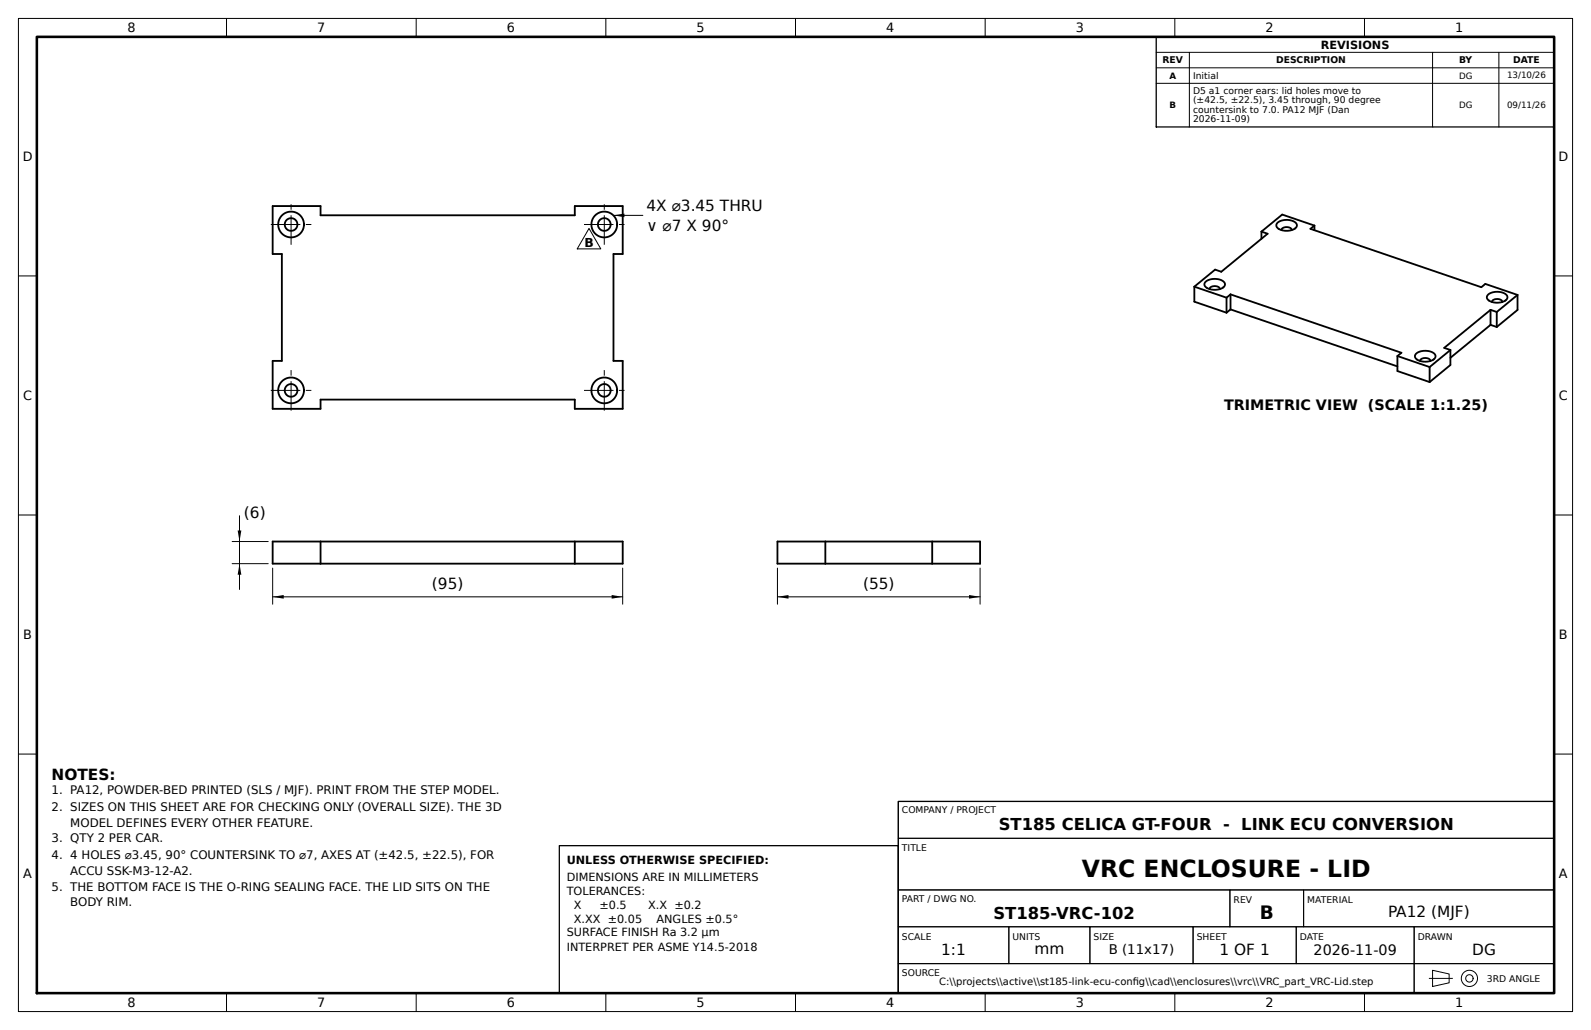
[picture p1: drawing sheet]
<svg xmlns="http://www.w3.org/2000/svg" width="432mm" height="279mm" viewBox="0 0 432 279" stroke-linecap="round" stroke-linejoin="round" font-family="sans-serif">
<defs><g id="words">
<text font-size="6.4" x="293.6" y="237.9">VRC ENCLOSURE - LID</text>
<text font-size="5" x="341.9" y="249.4">B</text>
<g font-size="4.4">
<text x="271.1" y="225.2">ST185 CELICA GT-FOUR - LINK ECU CONVERSION</text>
<text x="269.6" y="249.2">ST185-VRC-102</text>
</g>
<g font-size="4.2">
<text x="175.5" y="57.3">4X ⌀3.45 THRU</text>
<text x="175.5" y="62.5">∨ ⌀7 X 90°</text>
<text x="66.2" y="140.6">(6)</text>
<text x="117.2" y="159.8">(95)</text>
<text x="234.2" y="159.8">(55)</text>
<text x="14" y="211.5">NOTES:</text>
<text x="376.7" y="248.8">PA12 (MJF)</text>
<text x="255.5" y="259.1">1:1</text>
<text x="280.7" y="258.8">mm</text>
<text x="331" y="259.1">1 OF 1</text>
<text x="399.6" y="259.1">DG</text>
</g>
<g font-size="3.9">
<text x="332.2" y="111.3">TRIMETRIC VIEW (SCALE 1:1.25)</text>
<text x="356.5" y="259">2026-11-09</text>
</g>
<text font-size="3.6" x="300.9" y="258.7">B (11x17)</text>
<g font-size="3.5">
<text x="34.6" y="8.8">8</text>
<text x="86.1" y="8.8">7</text>
<text x="137.6" y="8.8">6</text>
<text x="189.1" y="8.7">5</text>
<text x="240.5" y="8.8">4</text>
<text x="292" y="8.8">3</text>
<text x="343.5" y="8.8">2</text>
<text x="395" y="8.8">1</text>
<text x="6.2" y="43.7">D</text>
<text x="423" y="43.7">D</text>
<text x="6.3" y="108.5">C</text>
<text x="423.1" y="108.5">C</text>
<text x="6.3" y="173.4">B</text>
<text x="423.1" y="173.4">B</text>
<text x="6.3" y="238.2">A</text>
<text x="423.1" y="238.2">A</text>
<text x="34.6" y="273.2">8</text>
<text x="86.1" y="273.2">7</text>
<text x="137.6" y="273.2">6</text>
<text x="189.1" y="273.1">5</text>
<text x="240.5" y="273.2">4</text>
<text x="292" y="273.2">3</text>
<text x="343.5" y="273.2">2</text>
<text x="395" y="273.2">1</text>
</g>
<text font-size="3.3" x="158.6" y="67.1">B</text>
<g font-size="3.2">
<text x="14" y="215.3">1. PA12, POWDER-BED PRINTED (SLS / MJF). PRINT FROM THE STEP MODEL.</text>
<text x="14" y="220.1">2. SIZES ON THIS SHEET ARE FOR CHECKING ONLY (OVERALL SIZE). THE 3D</text>
<text x="19.1" y="224.2">MODEL DEFINES EVERY OTHER FEATURE.</text>
<text x="14" y="228.4">3. QTY 2 PER CAR.</text>
<text x="14" y="233.1">4. 4 HOLES ⌀3.45, 90° COUNTERSINK TO ⌀7, AXES AT (±42.5, ±22.5), FOR</text>
<text x="19.1" y="237.3">ACCU SSK-M3-12-A2.</text>
<text x="14" y="241.6">5. THE BOTTOM FACE IS THE O-RING SEALING FACE. THE LID SITS ON THE</text>
<text x="19.1" y="245.6">BODY RIM.</text>
</g>
<g font-size="3.1">
<text x="358.5" y="13.2">REVISIONS</text>
<text x="153.8" y="234.4">UNLESS OTHERWISE SPECIFIED:</text>
<text x="153.8" y="238.9">DIMENSIONS ARE IN MILLIMETERS</text>
<text x="153.8" y="242.7">TOLERANCES:</text>
<text x="155.7" y="246.6">X</text>
<text x="155.7" y="250.4">X.XX ±0.05</text>
<text x="162.7" y="246.6">±0.5</text>
<text x="175.9" y="246.6">X.X ±0.2</text>
<text x="178.2" y="250.4">ANGLES ±0.5°</text>
<text x="153.8" y="253.9">SURFACE FINISH Ra 3.2 µm</text>
<text x="153.8" y="258">INTERPRET PER ASME Y14.5-2018</text>
</g>
<g font-size="2.7">
<text x="254.9" y="267.3">C:\\projects\\active\\st185-link-ecu-confg\\cad\\enclosures\\vrc\\VRC_part_VRC-Lid.step</text>
<text x="307.4" y="267.3">i</text>
</g>
<g font-size="2.5">
<text x="315.5" y="17.2">REV</text>
<text x="346.3" y="17.2">DESCRIPTION</text>
<text x="396" y="17.2">BY</text>
<text x="410.7" y="17.2">DATE</text>
<text x="323.8" y="21.4">Initial</text>
<text x="323.8" y="25.5">D5 a1 corner ears: lid holes move to</text>
<text x="323.8" y="27.9">(±42.5, ±22.5), 3.45 through, 90 degree</text>
<text x="323.8" y="30.5">countersink to 7.0. PA12 MJF (Dan</text>
<text x="323.8" y="33.2">2026-11-09)</text>
<text x="244.8" y="220.6">COMPANY / PROJECT</text>
<text x="244.8" y="230.9">TITLE</text>
<text x="244.8" y="244.8">PART / DWG NO.</text>
<text x="334.8" y="244.9">REV</text>
<text x="354.8" y="244.9">MATERIAL</text>
<text x="244.8" y="254.9">SCALE</text>
<text x="274.8" y="254.9">UNITS</text>
<text x="296.8" y="254.9">SIZE</text>
<text x="324.8" y="254.9">SHEET</text>
<text x="352.8" y="254.9">DATE</text>
<text x="384.8" y="254.9">DRAWN</text>
<text x="244.8" y="264.9">SOURCE</text>
<text x="403.5" y="266.3">3RD ANGLE</text>
</g>
<g font-size="2.4">
<text x="317.4" y="21.4">A</text>
<text x="396" y="21.4">DG</text>
<text x="409" y="21.3">13/10/26</text>
<text x="317.4" y="29.4">B</text>
<text x="396" y="29.4">DG</text>
<text x="409" y="29.3">09/11/26</text>
</g>
</g></defs>
<g fill="none" stroke="#000" stroke-width=".5">
<path d="M74 55.9h13v2.5h69v-2.5h13v13h-2.5v29h2.5v13h-13v-2.5h-69v2.5h-13v-13h2.5v-29h-2.5zM324.1 77.8l8.8 2.9M324.1 77.8v4l8.8 3M327.1 76.5a4 4 0 0 1 5.3 .3 1.63 1.63 0 0 1-1.8 1.7h-1.9a1.58 1.58 0 0 1-1.7-1.8zM328.3 78.4a1.64 1.64 0 0 1 2.6-.3l.1 .3M334 79.9l-1.1 .8M334 79.9l46.3 15.8-1 .9M334 79.9v4M342.4 62.8l1.6 .6-12.5 10.3-1.7-.6-5.7 4.7M342.4 62.8v2M346.6 60.5a4 4 0 0 1 5.3 .3 1.63 1.63 0 0 1-1.8 1.7h-1.8a1.58 1.58 0 0 1-1.8-1.8zM347.8 62.4a1.64 1.64 0 0 1 2.7-.3l.1 .3"/>
<path d="M356.7 61.2l-1 .9 46.3 15.8 1.1-.9 8.8 3M356.7 61.2l-8.7-3-5.6 4.6M356.7 61.2v1.2M332.9 80.7v4.1M334 83.9l45.3 15.5M334 83.9l-1.1 .9M379.3 96.6l8.7 3M379.3 96.6v4.1l8.7 2.9M384.3 96a4 4 0 0 1 5.2 .3 1.63 1.63 0 0 1-1.8 1.7h-1.8a1.58 1.58 0 0 1-1.8-1.8zM385.4 97.9a1.64 1.64 0 0 1 2.7-.3l.1 .3M388 99.6v4M393.6 94.9l-5.6 4.7"/>
<path d="M393.6 94.9v4.1l-5.6 4.6M403.8 80a4 4 0 0 1 5.2 .3 1.63 1.63 0 0 1-1.7 1.7h-1.9a1.58 1.58 0 0 1-1.8-1.8zM404.5 84.1l-12.5 10.3 1.6 .5M404.5 84.1l1.7 .5M404.5 88.1l-10.9 9M404.5 84.1v4M404.5 88.1l1.7 .6M405 81.9a1.64 1.64 0 0 1 2.6-.3l.1 .3M406.2 84.6v4.1M411.9 80l-5.7 4.6M411.9 80v4.1l-5.7 4.6M74 146.9h95v6h-95z"/>
<path d="M87 146.9v6M156 146.9v6M211 146.9h55v6h-55zM224 146.9v6M253 146.9v6"/>
<circle cx="79" cy="60.9" r="3.5"/>
<circle cx="79" cy="60.9" r="1.72"/>
<circle cx="164" cy="60.9" r="3.5"/>
<circle cx="164" cy="60.9" r="1.72"/>
<circle cx="79" cy="105.9" r="1.73"/>
<circle cx="79" cy="105.9" r="3.5"/>
<circle cx="164" cy="105.9" r="1.73"/>
<circle cx="164" cy="105.9" r="3.5"/>
</g>
<g fill="none" stroke="#000" stroke-width=".27">
<path d="M5 5h421.8v269.4h-421.8zM61.5 5v5M112.9 5v5M164.4 5v5M215.9 5v5M267.4 5v5M313.8 14.2h108M313.8 18.4h108M318.9 5v5M322.8 14.2v20.2M370.3 5v5M388.8 14.2v20.2"/>
<path d="M406.8 14.2v20.2M313.8 22.6h108M166.5 58.4h8M5 74.8h5M159.9 62l3.2 5.5h-6.4zM421.8 74.8h5M5 139.7h5M65 139.9v20M421.8 139.7h5M63 152.9h9.8M63 146.9h9.8M74 154.1v9.8"/>
<path d="M169 154.1v9.8M211 154.1v9.8M266 154.1v9.8M74 161.9h95M211 161.9h55M5 204.5h5M243.8 217.4h178v10h-178zM421.8 204.5h5M243.8 227.4h178v14h-178zM243.8 241.4h90v10h-90zM243.8 251.4h30v10h-30zM273.8 251.4h22v10h-22z"/>
<path d="M295.8 251.4h28v10h-28zM323.8 251.4h28v10h-28zM333.8 241.4h20v10h-20zM351.8 251.4h32v10h-32zM353.8 241.4h68v10h-68zM383.8 251.4h38v10h-38zM61.5 269.4v5M112.9 269.4v5M164.4 269.4v5M215.9 269.4v5M243.8 261.4h140v8h-140zM267.4 269.4v5"/>
<path d="M318.9 269.4v5M370.3 269.4v5M383.8 261.4h38v8h-38zM388.8 263.2l4.5 1v2.4l-4.5 1z"/>
<circle cx="398.8" cy="265.4" r="2.2"/>
<circle cx="398.8" cy="265.4" r="1"/>
</g>
<path d="M73.5 60.9h11M79 66.4v-11M158.5 60.9h11M164 66.4v-11M73.5 105.9h11M79 111.4v-11M158.5 105.9h11M164 111.4v-11M387.8 265.4h6.5" fill="none" stroke="#000" stroke-width=".27" stroke-dasharray="8 1.5 1.5 1.5" stroke-linecap="butt"/>
<path d="M10 10h411.8v259.4h-411.8z" fill="none" stroke="#000" stroke-width=".7"/>
<path d="M313.8 10h108v24.4h-108zM243.8 217.4h178v52h-178zM151.8 229.4h92v40h-92z" fill="none" stroke="#000" stroke-width=".35"/>
<path d="M166.5 58.4l3-.5v1zM65 152.9l.5 3h-1zM64.5 143.9h1l-.5 3zM74 161.9l3-.5v1zM166 161.4l3 .5-3 .5zM211 161.9l3-.5v1zM263 161.4l3 .5-3 .5z" fill="#000"/>
<use href="#words"/>
</svg>
